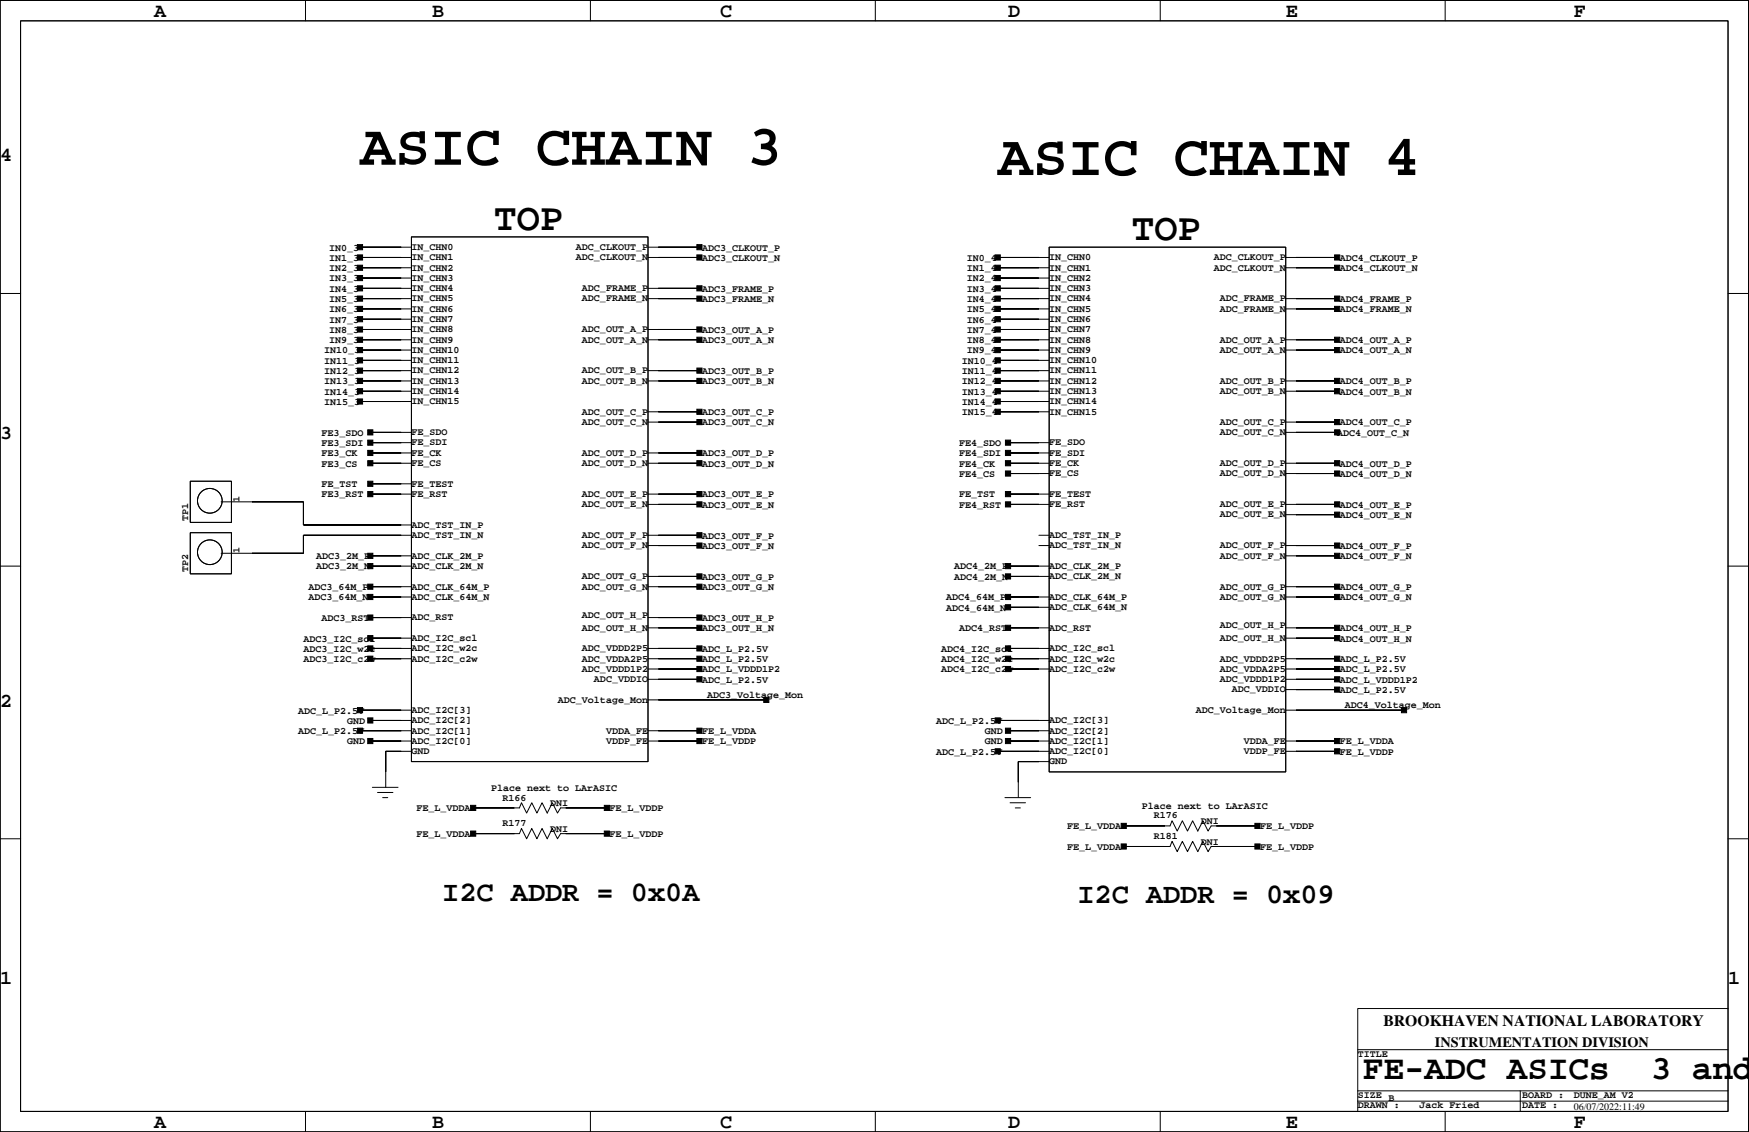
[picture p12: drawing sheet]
<svg xmlns="http://www.w3.org/2000/svg" width="432mm" height="279mm" viewBox="0 0 432 279" stroke-linecap="round" stroke-linejoin="round" font-family="sans-serif">
<defs><g id="words">
<g font-size="14.5">
<text x="88.9" y="40.7">ASIC CHAIN 3</text>
<text x="246.3" y="43.2">ASIC CHAIN 4</text>
</g>
<g font-size="9.5">
<text x="121.9" y="56.8">TOP</text>
<text x="279.3" y="59.3">TOP</text>
</g>
<g font-size="8.5">
<text x="336.5" y="266.3">FE-ADC ASICs</text>
<text x="407.6" y="266.3">3 and</text>
</g>
<g font-size="7.1">
<text x="109.2" y="222.3">I2C ADDR = 0x0A</text>
<text x="266" y="222.9">I2C ADDR = 0x09</text>
</g>
<g font-size="4.9">
<text x="38.1" y="4.3">A</text>
<text x="106.7" y="4.3">B</text>
<text x="177.8" y="4.3">C</text>
<text x="248.9" y="4.3">D</text>
<text x="317.4" y="4.3">E</text>
<text x="388.5" y="4.3">F</text>
<text x="0" y="39.8">4</text>
<text x="0" y="108.4">3</text>
<text x="0" y="174.4">2</text>
<text x="0" y="243">1</text>
<text x="426.6" y="243">1</text>
<text x="38.1" y="278.5">A</text>
<text x="106.7" y="278.5">B</text>
<text x="177.8" y="278.5">C</text>
<text x="248.9" y="278.5">D</text>
<text x="317.4" y="278.5">E</text>
<text x="388.5" y="278.5">F</text>
</g>
<text font-size="3.9" x="341.6" y="253.3">BROOKHAVEN NATIONAL LABORATORY</text>
<text font-size="3.5" x="354.2" y="258.5">INSTRUMENTATION DIVISION</text>
<g font-size="2.5">
<text x="81.3" y="61.8">IN0_3</text>
<text x="81.3" y="64.4">IN1_3</text>
<text x="101.6" y="64.2">IN_CHN1</text>
<text x="101.6" y="61.7">IN_CHN0</text>
<text x="142.2" y="64.2">ADC_CLKOUT_N</text>
<text x="142.2" y="61.7">ADC_CLKOUT_P</text>
<text x="173.3" y="61.8">ADC3_CLKOUT_P</text>
<text x="173.3" y="64.4">ADC3_CLKOUT_N</text>
<text x="238.7" y="64.4">IN0_4</text>
<text x="259" y="64.2">IN_CHN0</text>
<text x="299.6" y="64.2">ADC_CLKOUT_P</text>
<text x="330.8" y="64.4">ADC4_CLKOUT_P</text>
<text x="81.3" y="66.9">IN2_3</text>
<text x="81.3" y="72">IN4_3</text>
<text x="81.3" y="69.5">IN3_3</text>
<text x="101.6" y="71.9">IN_CHN4</text>
<text x="101.6" y="66.8">IN_CHN2</text>
<text x="101.6" y="69.3">IN_CHN3</text>
<text x="143.7" y="71.9">ADC_FRAME_P</text>
<text x="173.3" y="72">ADC3_FRAME_P</text>
<text x="238.7" y="69.5">IN2_4</text>
<text x="238.7" y="66.9">IN1_4</text>
<text x="238.7" y="72">IN3_4</text>
<text x="259" y="69.3">IN_CHN2</text>
<text x="259" y="71.9">IN_CHN3</text>
<text x="259" y="66.8">IN_CHN1</text>
<text x="299.6" y="66.8">ADC_CLKOUT_N</text>
<text x="330.8" y="66.9">ADC4_CLKOUT_N</text>
<text x="81.3" y="77.1">IN6_3</text>
<text x="81.3" y="74.5">IN5_3</text>
<text x="101.6" y="74.4">IN_CHN5</text>
<text x="101.6" y="76.9">IN_CHN6</text>
<text x="143.7" y="74.4">ADC_FRAME_N</text>
<text x="173.3" y="74.5">ADC3_FRAME_N</text>
<text x="238.7" y="77.1">IN5_4</text>
<text x="238.7" y="74.5">IN4_4</text>
<text x="259" y="76.9">IN_CHN5</text>
<text x="259" y="74.4">IN_CHN4</text>
<text x="301.1" y="76.9">ADC_FRAME_N</text>
<text x="301.1" y="74.4">ADC_FRAME_P</text>
<text x="330.8" y="74.5">ADC4_FRAME_P</text>
<text x="330.8" y="77.1">ADC4_FRAME_N</text>
<text x="81.3" y="82.2">IN8_3</text>
<text x="81.3" y="79.6">IN7_3</text>
<text x="101.6" y="79.5">IN_CHN7</text>
<text x="101.6" y="82">IN_CHN8</text>
<text x="143.7" y="82">ADC_OUT_A_P</text>
<text x="173.3" y="82.2">ADC3_OUT_A_P</text>
<text x="238.7" y="79.6">IN6_4</text>
<text x="238.7" y="82.2">IN7_4</text>
<text x="259" y="82">IN_CHN7</text>
<text x="259" y="79.5">IN_CHN6</text>
<text x="80" y="89.8">IN11_3</text>
<text x="80" y="87.2">IN10_3</text>
<text x="81.3" y="84.7">IN9_3</text>
<text x="101.6" y="84.6">IN_CHN9</text>
<text x="101.6" y="89.6">IN_CHN11</text>
<text x="101.6" y="87.1">IN_CHN10</text>
<text x="143.7" y="84.6">ADC_OUT_A_N</text>
<text x="173.3" y="84.7">ADC3_OUT_A_N</text>
<text x="237.4" y="89.8">IN10_4</text>
<text x="238.7" y="87.2">IN9_4</text>
<text x="238.7" y="84.7">IN8_4</text>
<text x="259" y="87.1">IN_CHN9</text>
<text x="259" y="89.6">IN_CHN10</text>
<text x="259" y="84.6">IN_CHN8</text>
<text x="301.1" y="87.1">ADC_OUT_A_N</text>
<text x="301.1" y="84.6">ADC_OUT_A_P</text>
<text x="330.8" y="84.7">ADC4_OUT_A_P</text>
<text x="330.8" y="87.2">ADC4_OUT_A_N</text>
<text x="80" y="94.9">IN13_3</text>
<text x="80" y="92.3">IN12_3</text>
<text x="101.6" y="92.2">IN_CHN12</text>
<text x="101.6" y="94.7">IN_CHN13</text>
<text x="143.7" y="94.7">ADC_OUT_B_N</text>
<text x="143.7" y="92.2">ADC_OUT_B_P</text>
<text x="173.3" y="92.3">ADC3_OUT_B_P</text>
<text x="173.3" y="94.9">ADC3_OUT_B_N</text>
<text x="237.4" y="94.9">IN12_4</text>
<text x="237.4" y="92.3">IN11_4</text>
<text x="259" y="94.7">IN_CHN12</text>
<text x="259" y="92.2">IN_CHN11</text>
<text x="301.1" y="94.7">ADC_OUT_B_P</text>
<text x="330.8" y="94.9">ADC4_OUT_B_P</text>
<text x="80" y="97.4">IN14_3</text>
<text x="80" y="99.9">IN15_3</text>
<text x="101.6" y="99.8">IN_CHN15</text>
<text x="101.6" y="97.3">IN_CHN14</text>
<text x="237.4" y="99.9">IN14_4</text>
<text x="237.4" y="97.4">IN13_4</text>
<text x="259" y="97.3">IN_CHN13</text>
<text x="259" y="99.8">IN_CHN14</text>
<text x="301.1" y="97.3">ADC_OUT_B_N</text>
<text x="330.8" y="97.4">ADC4_OUT_B_N</text>
<text x="79.4" y="107.5">FE3_SDO</text>
<text x="101.6" y="107.4">FE_SDO</text>
<text x="143.7" y="104.9">ADC_OUT_C_N</text>
<text x="143.7" y="102.3">ADC_OUT_C_P</text>
<text x="173.3" y="102.5">ADC3_OUT_C_P</text>
<text x="173.3" y="105">ADC3_OUT_C_N</text>
<text x="237.4" y="102.5">IN15_4</text>
<text x="259" y="102.3">IN_CHN15</text>
<text x="301.1" y="107.4">ADC_OUT_C_N</text>
<text x="301.1" y="104.9">ADC_OUT_C_P</text>
<text x="330.1" y="107.5">ADC4_OUT_C_N</text>
<text x="330.8" y="105">ADC4_OUT_C_P</text>
<text x="79.4" y="110.1">FE3_SDI</text>
<text x="79.4" y="112.6">FE3_CK</text>
<text x="101.6" y="112.5">FE_CK</text>
<text x="101.6" y="110">FE_SDI</text>
<text x="143.7" y="112.5">ADC_OUT_D_P</text>
<text x="173.3" y="112.6">ADC3_OUT_D_P</text>
<text x="236.8" y="110.1">FE4_SDO</text>
<text x="236.8" y="112.6">FE4_SDI</text>
<text x="259" y="112.5">FE_SDI</text>
<text x="259" y="110">FE_SDO</text>
<text x="79.4" y="115.2">FE3_CS</text>
<text x="101.6" y="115">FE_CS</text>
<text x="143.7" y="115">ADC_OUT_D_N</text>
<text x="173.3" y="115.2">ADC3_OUT_D_N</text>
<text x="236.8" y="115.2">FE4_CK</text>
<text x="236.8" y="117.7">FE4_CS</text>
<text x="259" y="117.6">FE_CS</text>
<text x="259" y="115">FE_CK</text>
<text x="301.1" y="117.6">ADC_OUT_D_N</text>
<text x="301.1" y="115">ADC_OUT_D_P</text>
<text x="330.8" y="115.2">ADC4_OUT_D_P</text>
<text x="330.8" y="117.7">ADC4_OUT_D_N</text>
<text x="59.2" y="123.9" transform="rotate(-90 59.2 123.9)">1</text>
<text x="79.4" y="122.8">FE3_RST</text>
<text x="79.4" y="120.2">FE_TST</text>
<text x="101.6" y="122.6">FE_RST</text>
<text x="101.6" y="120.1">FE_TEST</text>
<text x="143.7" y="125.2">ADC_OUT_E_N</text>
<text x="143.7" y="122.6">ADC_OUT_E_P</text>
<text x="173.3" y="122.8">ADC3_OUT_E_P</text>
<text x="173.3" y="125.3">ADC3_OUT_E_N</text>
<text x="236.8" y="125.3">FE4_RST</text>
<text x="236.8" y="122.8">FE_TST</text>
<text x="259" y="125.2">FE_RST</text>
<text x="259" y="122.6">FE_TEST</text>
<text x="301.1" y="125.2">ADC_OUT_E_P</text>
<text x="330.8" y="125.3">ADC4_OUT_E_P</text>
<text x="46.5" y="128.6" transform="rotate(-90 46.5 128.6)">TP1</text>
<text x="101.6" y="130.3">ADC_TST_IN_P</text>
<text x="301.1" y="127.7">ADC_OUT_E_N</text>
<text x="330.8" y="127.9">ADC4_OUT_E_N</text>
<text x="59.2" y="136.6" transform="rotate(-90 59.2 136.6)">1</text>
<text x="101.6" y="137.9">ADC_CLK_2M_P</text>
<text x="101.6" y="132.8">ADC_TST_IN_N</text>
<text x="143.7" y="135.3">ADC_OUT_F_N</text>
<text x="143.7" y="132.8">ADC_OUT_F_P</text>
<text x="173.3" y="132.9">ADC3_OUT_F_P</text>
<text x="173.3" y="135.5">ADC3_OUT_F_N</text>
<text x="259" y="132.8">ADC_TST_IN_P</text>
<text x="259" y="135.3">ADC_TST_IN_N</text>
<text x="301.1" y="137.9">ADC_OUT_F_N</text>
<text x="301.1" y="135.3">ADC_OUT_F_P</text>
<text x="330.8" y="135.5">ADC4_OUT_F_P</text>
<text x="46.5" y="141.3" transform="rotate(-90 46.5 141.3)">TP2</text>
<text x="78.1" y="138">ADC3_2M_P</text>
<text x="78.1" y="140.6">ADC3_2M_N</text>
<text x="101.6" y="140.4">ADC_CLK_2M_N</text>
<text x="143.7" y="143">ADC_OUT_G_P</text>
<text x="173.3" y="143.1">ADC3_OUT_G_P</text>
<text x="235.5" y="140.6">ADC4_2M_P</text>
<text x="235.5" y="143.1">ADC4_2M_N</text>
<text x="259" y="140.4">ADC_CLK_2M_P</text>
<text x="259" y="143">ADC_CLK_2M_N</text>
<text x="330.8" y="138">ADC4_OUT_F_N</text>
<text x="76.2" y="145.6">ADC3_64M_P</text>
<text x="76.2" y="148.2">ADC3_64M_N</text>
<text x="101.6" y="145.5">ADC_CLK_64M_P</text>
<text x="101.6" y="148">ADC_CLK_64M_N</text>
<text x="143.7" y="145.5">ADC_OUT_G_N</text>
<text x="173.3" y="145.6">ADC3_OUT_G_N</text>
<text x="233.6" y="148.2">ADC4_64M_P</text>
<text x="259" y="148">ADC_CLK_64M_P</text>
<text x="301.1" y="148">ADC_OUT_G_N</text>
<text x="301.1" y="145.5">ADC_OUT_G_P</text>
<text x="330.8" y="145.6">ADC4_OUT_G_P</text>
<text x="330.8" y="148.2">ADC4_OUT_G_N</text>
<text x="79.4" y="153.3">ADC3_RST</text>
<text x="101.6" y="153.1">ADC_RST</text>
<text x="143.7" y="155.7">ADC_OUT_H_N</text>
<text x="143.7" y="152.5">ADC_OUT_H_P</text>
<text x="173.3" y="153.3">ADC3_OUT_H_P</text>
<text x="173.3" y="155.8">ADC3_OUT_H_N</text>
<text x="233.6" y="150.7">ADC4_64M_N</text>
<text x="236.8" y="155.8">ADC4_RST</text>
<text x="259" y="155.7">ADC_RST</text>
<text x="259" y="150.6">ADC_CLK_64M_N</text>
<text x="301.1" y="155">ADC_OUT_H_P</text>
<text x="330.8" y="155.8">ADC4_OUT_H_P</text>
<text x="74.9" y="158.3">ADC3_I2C_scl</text>
<text x="74.9" y="160.9">ADC3_I2C_w2c</text>
<text x="101.6" y="158.2">ADC_I2C_scl</text>
<text x="101.6" y="160.7">ADC_I2C_w2c</text>
<text x="143.7" y="160.7">ADC_VDDD2P5</text>
<text x="173.3" y="160.9">ADC_L_P2.5V</text>
<text x="232.4" y="160.9">ADC4_I2C_scl</text>
<text x="259" y="160.7">ADC_I2C_scl</text>
<text x="301.1" y="158.2">ADC_OUT_H_N</text>
<text x="330.8" y="158.3">ADC4_OUT_H_N</text>
<text x="74.9" y="163.4">ADC3_I2C_c2w</text>
<text x="101.6" y="163.3">ADC_I2C_c2w</text>
<text x="143.7" y="163.3">ADC_VDDA2P5</text>
<text x="143.7" y="165.8">ADC_VDDD1P2</text>
<text x="173.3" y="166">ADC_L_VDDD1P2</text>
<text x="173.3" y="163.4">ADC_L_P2.5V</text>
<text x="232.4" y="163.4">ADC4_I2C_w2c</text>
<text x="232.4" y="166">ADC4_I2C_c2w</text>
<text x="259" y="165.8">ADC_I2C_c2w</text>
<text x="259" y="163.3">ADC_I2C_w2c</text>
<text x="301.1" y="165.8">ADC_VDDA2P5</text>
<text x="301.1" y="163.3">ADC_VDDD2P5</text>
<text x="330.8" y="163.4">ADC_L_P2.5V</text>
<text x="330.8" y="166">ADC_L_P2.5V</text>
<text x="137.8" y="173.4">ADC_Voltage_Mon</text>
<text x="146.6" y="168.4">ADC_VDDIO</text>
<text x="173.3" y="168.5">ADC_L_P2.5V</text>
<text x="174.6" y="172.3">ADC3_Voltage_Mon</text>
<text x="301.1" y="168.4">ADC_VDDD1P2</text>
<text x="304.1" y="170.9">ADC_VDDIO</text>
<text x="330.8" y="168.5">ADC_L_VDDD1P2</text>
<text x="330.8" y="171">ADC_L_P2.5V</text>
<text x="73.6" y="176.1">ADC_L_P2.5V</text>
<text x="85.7" y="178.7">GND</text>
<text x="101.6" y="178.5">ADC_I2C[2]</text>
<text x="101.6" y="176">ADC_I2C[3]</text>
<text x="231.1" y="178.7">ADC_L_P2.5V</text>
<text x="259" y="178.5">ADC_I2C[3]</text>
<text x="295.2" y="176">ADC_Voltage_Mon</text>
<text x="332" y="174.8">ADC4_Voltage_Mon</text>
<text x="73.6" y="181.2">ADC_L_P2.5V</text>
<text x="85.7" y="183.7">GND</text>
<text x="101.6" y="181.1">ADC_I2C[1]</text>
<text x="101.6" y="183.6">ADC_I2C[0]</text>
<text x="149.6" y="181.1">VDDA_FE</text>
<text x="149.6" y="183.6">VDDP_FE</text>
<text x="173.3" y="181.2">FE_L_VDDA</text>
<text x="173.3" y="183.7">FE_L_VDDP</text>
<text x="243.1" y="181.2">GND</text>
<text x="243.1" y="183.7">GND</text>
<text x="259" y="181.1">ADC_I2C[2]</text>
<text x="259" y="183.6">ADC_I2C[1]</text>
<text x="307.1" y="183.6">VDDA_FE</text>
<text x="330.8" y="183.7">FE_L_VDDA</text>
<text x="101.6" y="186.1">GND</text>
<text x="231.1" y="186.3">ADC_L_P2.5V</text>
<text x="259" y="186.1">ADC_I2C[0]</text>
<text x="259" y="188.7">GND</text>
<text x="307.1" y="186.1">VDDP_FE</text>
<text x="330.8" y="186.3">FE_L_VDDP</text>
<text x="121.3" y="195.2">Place next to LArASIC</text>
<text x="124.1" y="197.6">R166</text>
<text x="102.8" y="200.2">FE_L_VDDA</text>
<text x="124.1" y="203.9">R177</text>
<text x="135.9" y="199">DNI</text>
<text x="150.5" y="200.2">FE_L_VDDP</text>
<text x="281.9" y="199.6">Place next to LArASIC</text>
<text x="284.8" y="201.9">R176</text>
<text x="296.5" y="203.4">DNI</text>
<text x="102.8" y="206.6">FE_L_VDDA</text>
<text x="135.9" y="205.3">DNI</text>
<text x="150.5" y="206.6">FE_L_VDDP</text>
<text x="263.5" y="204.7">FE_L_VDDA</text>
<text x="263.5" y="209.8">FE_L_VDDA</text>
<text x="284.8" y="207">R181</text>
<text x="296.5" y="208.5">DNI</text>
<text x="311.1" y="204.7">FE_L_VDDP</text>
<text x="311.1" y="209.8">FE_L_VDDP</text>
<text x="335.2" y="260.8">TITLE</text>
<text x="335.2" y="271">SIZE</text>
<text x="335.2" y="273.5">DRAWN :</text>
<text x="342.8" y="271.9">B</text>
<text x="350.4" y="273.5">Jack Fried</text>
<text x="375.8" y="273.5">DATE :</text>
<text x="375.8" y="271">BOARD :</text>
<text x="388.5" y="271">DUNE_AM V2</text>
<text x="388.5" y="273.9">06/07/2022:11:49</text>
</g>
</g></defs>
<g fill="none" stroke="#000" stroke-width=".25">
<path d="M0 .1h431.7v279.3h-431.7zM5.1 5.1h421.5v269.2h-421.5zM75.4 .1v5M145.8 .1v5M216.1 .1v5M286.4 .1v5M356.8 .1v5M101.6 58.5h58.4v129.5h-58.4zM0 72.4h5.1M88.9 61h12.7M88.9 66.1h12.7M88.9 63.5h12.7"/>
<path d="M88.9 76.2h12.7M88.9 73.7h12.7M88.9 71.2h12.7M88.9 68.6h12.7M88.9 78.8h12.7M160 61h12.7M160 63.5h12.7M160 73.7h12.7M160 71.2h12.7M246.3 66.1h12.7M246.3 63.5h12.7M246.3 76.2h12.7"/>
<path d="M246.3 73.7h12.7M246.3 71.2h12.7M246.3 68.6h12.7M246.3 78.8h12.7M259 61h58.4v129.5h-58.4zM317.4 66.1h12.7M317.4 63.5h12.7M317.4 76.2h12.7M317.4 73.7h12.7M426.6 72.4h5.1M88.9 96.6h12.7M88.9 94h12.7"/>
<path d="M88.9 91.5h12.7M88.9 88.9h12.7M88.9 86.4h12.7M88.9 83.9h12.7M88.9 81.3h12.7M88.9 99.1h12.7M160 94h12.7M160 91.5h12.7M160 83.9h12.7M160 81.3h12.7M246.3 96.6h12.7M246.3 94h12.7"/>
<path d="M246.3 91.5h12.7M246.3 88.9h12.7M246.3 86.4h12.7M246.3 83.9h12.7M246.3 81.3h12.7M246.3 99.1h12.7M317.4 96.6h12.7M317.4 94h12.7M317.4 86.4h12.7M317.4 83.9h12.7M47 118.8h10.1v10.1h-10.1zM91.4 106.7h10.2"/>
<path d="M91.4 109.3h10.2M91.4 111.8h10.2M91.4 114.3h10.2M91.4 119.4h10.2M160 111.8h12.7M160 114.3h12.7M160 101.6h12.7M160 104.2h12.7M246.3 101.6h12.7M248.9 109.3h10.1M248.9 111.8h10.1M248.9 114.3h10.1"/>
<path d="M248.9 116.9h10.1M317.4 106.7h12.7M317.4 114.3h12.7M317.4 104.2h12.7M317.4 116.9h12.7M0 139.7h5.1M47 131.5h10.1v10.1h-10.1zM54.6 123.9h20.3v5.7h26.7M91.4 139.7h10.2M91.4 122h10.2M91.4 137.2h10.2M101.6 132.1h-26.7v4.5h-20.3"/>
<path d="M160 122h12.7M160 124.5h12.7M160 132.1h12.7M160 134.7h12.7M248.9 139.7h10.1M248.9 122h10.1M248.9 124.5h10.1M256.5 132.1h2.5M256.5 134.7h2.5M317.4 137.2h12.7M317.4 124.5h12.7M317.4 134.7h12.7"/>
<path d="M317.4 127h12.7M426.6 139.7h5.1M91.4 152.4h10.2M91.4 157.5h10.2M91.4 144.8h10.2M91.4 147.3h10.2M160 152.4h12.7M160 144.8h12.7M160 142.3h12.7M160 155h12.7M248.9 147.3h10.1M248.9 142.3h10.1"/>
<path d="M248.9 155h10.1M248.9 149.9h10.1M317.4 157.5h12.7M317.4 144.8h12.7M317.4 147.3h12.7M317.4 155h12.7M88.9 175.3h12.7M91.4 160h10.2M91.4 162.6h10.2M91.4 177.8h10.2M160 160h12.7M160 162.6h12.7"/>
<path d="M160 165.1h12.7M160 167.7h12.7M160 172.7h29.2M246.3 177.8h12.7M248.9 160h10.1M248.9 162.6h10.1M248.9 165.1h10.1M317.4 162.6h12.7M317.4 165.1h12.7M317.4 167.7h12.7M317.4 170.2h12.7M317.4 175.3h29.2"/>
<path d="M88.9 180.4h12.7M91.4 182.9h10.2M91.9 194.3h6.4M93.2 195.6h3.8M94.5 196.9h1.2M101.6 185.4h-6.4v8.9M116.8 199.4h11.4l.5-1.3 1.3 2.6 1.3-2.6 1.3 2.6 1.2-2.6 1.3 2.6 1.3-2.6 1.2 2.6 .8-1.3h11.4M160 180.4h12.7M160 182.9h12.7M246.3 185.4h12.7M248.1 196.9h6.4M248.9 180.4h10.1"/>
<path d="M248.9 182.9h10.1M249.4 198.1h3.8M250.6 199.4h1.3M259 188h-7.6v8.9M317.4 185.4h12.7M317.4 182.9h12.7M0 207h5.1M116.8 205.8h11.4l.5-1.3 1.3 2.5 1.3-2.5 1.3 2.5 1.2-2.5 1.3 2.5 1.3-2.5 1.2 2.5 .8-1.2h11.4M277.4 203.9h11.5l.5-1.3 1.2 2.5 1.3-2.5 1.3 2.5 1.2-2.5 1.3 2.5 1.3-2.5 1.3 2.5 .7-1.2h11.4M277.4 208.9h11.5l.5-1.2 1.2 2.5 1.3-2.5 1.3 2.5 1.2-2.5 1.3 2.5 1.3-2.5 1.3 2.5 .7-1.3h11.4M426.6 207h5.1M335.2 259.1h91.4"/>
<path d="M426.6 248.9h-91.4v25.4M75.4 274.3v5.1M145.8 274.3v5.1M216.1 274.3v5.1M286.4 274.3v5.1M335.2 269.2h91.4M335.2 271.8h91.4M356.8 274.3v5.1M375.3 269.2v5.1"/>
<circle cx="51.8" cy="136.3" r="3"/>
<circle cx="51.8" cy="123.6" r="3"/>
</g>
<g fill="#000" stroke="#000" stroke-width=".25">
<path d="M88.2 60.4h1.3v1.2h-1.3z" fill-rule="evenodd"/>
<path d="M88.2 65.5h1.3v1.2h-1.3z" fill-rule="evenodd"/>
<path d="M88.2 62.9h1.3v1.3h-1.3z" fill-rule="evenodd"/>
<path d="M88.2 75.6h1.3v1.3h-1.3z" fill-rule="evenodd"/>
<path d="M88.2 73.1h1.3v1.2h-1.3z" fill-rule="evenodd"/>
<path d="M88.2 70.5h1.3v1.3h-1.3z" fill-rule="evenodd"/>
<path d="M88.2 68h1.3v1.3h-1.3z" fill-rule="evenodd"/>
<path d="M88.2 78.2h1.3v1.2h-1.3z" fill-rule="evenodd"/>
<path d="M88.9 61h10.1z" fill-rule="evenodd"/>
<path d="M88.9 66.1h10.1z" fill-rule="evenodd"/>
<path d="M88.9 63.5h10.1z" fill-rule="evenodd"/>
<path d="M88.9 76.2h10.1z" fill-rule="evenodd"/>
<path d="M88.9 73.7h10.1z" fill-rule="evenodd"/>
<path d="M88.9 71.2h10.1z" fill-rule="evenodd"/>
<path d="M88.9 68.6h10.1z" fill-rule="evenodd"/>
<path d="M88.9 78.8h10.1z" fill-rule="evenodd"/>
<path d="M172 60.4h1.3v1.2h-1.3z" fill-rule="evenodd"/>
<path d="M172 62.9h1.3v1.3h-1.3z" fill-rule="evenodd"/>
<path d="M172 70.5h1.3v1.3h-1.3z" fill-rule="evenodd"/>
<path d="M172 73.1h1.3v1.2h-1.3z" fill-rule="evenodd"/>
<path d="M162.5 61h10.2z" fill-rule="evenodd"/>
<path d="M162.5 63.5h10.2z" fill-rule="evenodd"/>
<path d="M162.5 71.2h10.2z" fill-rule="evenodd"/>
<path d="M162.5 73.7h10.2z" fill-rule="evenodd"/>
<path d="M245.7 62.9h1.3v1.3h-1.3z" fill-rule="evenodd"/>
<path d="M245.7 68h1.3v1.3h-1.3z" fill-rule="evenodd"/>
<path d="M245.7 65.5h1.3v1.2h-1.3z" fill-rule="evenodd"/>
<path d="M245.7 78.2h1.3v1.2h-1.3z" fill-rule="evenodd"/>
<path d="M245.7 75.6h1.3v1.3h-1.3z" fill-rule="evenodd"/>
<path d="M245.7 73.1h1.3v1.2h-1.3z" fill-rule="evenodd"/>
<path d="M245.7 70.5h1.3v1.3h-1.3z" fill-rule="evenodd"/>
<path d="M246.3 63.5h10.2z" fill-rule="evenodd"/>
<path d="M246.3 68.6h10.2z" fill-rule="evenodd"/>
<path d="M246.3 66.1h10.2z" fill-rule="evenodd"/>
<path d="M246.3 78.8h10.2z" fill-rule="evenodd"/>
<path d="M246.3 76.2h10.2z" fill-rule="evenodd"/>
<path d="M246.3 73.7h10.2z" fill-rule="evenodd"/>
<path d="M246.3 71.2h10.2z" fill-rule="evenodd"/>
<path d="M329.5 62.9h1.3v1.3h-1.3z" fill-rule="evenodd"/>
<path d="M329.5 65.5h1.3v1.2h-1.3z" fill-rule="evenodd"/>
<path d="M329.5 73.1h1.3v1.2h-1.3z" fill-rule="evenodd"/>
<path d="M329.5 75.6h1.3v1.3h-1.3z" fill-rule="evenodd"/>
<path d="M320 63.5h10.1z" fill-rule="evenodd"/>
<path d="M320 66.1h10.1z" fill-rule="evenodd"/>
<path d="M320 73.7h10.1z" fill-rule="evenodd"/>
<path d="M320 76.2h10.1z" fill-rule="evenodd"/>
<path d="M88.2 95.9h1.3v1.3h-1.3z" fill-rule="evenodd"/>
<path d="M88.2 93.4h1.3v1.3h-1.3z" fill-rule="evenodd"/>
<path d="M88.2 90.8h1.3v1.3h-1.3z" fill-rule="evenodd"/>
<path d="M88.2 88.3h1.3v1.3h-1.3z" fill-rule="evenodd"/>
<path d="M88.2 85.8h1.3v1.2h-1.3z" fill-rule="evenodd"/>
<path d="M88.2 83.2h1.3v1.3h-1.3z" fill-rule="evenodd"/>
<path d="M88.2 80.7h1.3v1.3h-1.3z" fill-rule="evenodd"/>
<path d="M88.2 98.5h1.3v1.2h-1.3z" fill-rule="evenodd"/>
<path d="M88.9 96.6h10.1z" fill-rule="evenodd"/>
<path d="M88.9 94h10.1z" fill-rule="evenodd"/>
<path d="M88.9 91.5h10.1z" fill-rule="evenodd"/>
<path d="M88.9 88.9h10.1z" fill-rule="evenodd"/>
<path d="M88.9 86.4h10.1z" fill-rule="evenodd"/>
<path d="M88.9 83.9h10.1z" fill-rule="evenodd"/>
<path d="M88.9 81.3h10.1z" fill-rule="evenodd"/>
<path d="M88.9 99.1h10.1z" fill-rule="evenodd"/>
<path d="M172 80.7h1.3v1.3h-1.3z" fill-rule="evenodd"/>
<path d="M172 83.2h1.3v1.3h-1.3z" fill-rule="evenodd"/>
<path d="M172 90.8h1.3v1.3h-1.3z" fill-rule="evenodd"/>
<path d="M172 93.4h1.3v1.3h-1.3z" fill-rule="evenodd"/>
<path d="M162.5 81.3h10.2z" fill-rule="evenodd"/>
<path d="M162.5 83.9h10.2z" fill-rule="evenodd"/>
<path d="M162.5 91.5h10.2z" fill-rule="evenodd"/>
<path d="M162.5 94h10.2z" fill-rule="evenodd"/>
<path d="M245.7 98.5h1.3v1.2h-1.3z" fill-rule="evenodd"/>
<path d="M245.7 95.9h1.3v1.3h-1.3z" fill-rule="evenodd"/>
<path d="M245.7 93.4h1.3v1.3h-1.3z" fill-rule="evenodd"/>
<path d="M245.7 90.8h1.3v1.3h-1.3z" fill-rule="evenodd"/>
<path d="M245.7 88.3h1.3v1.3h-1.3z" fill-rule="evenodd"/>
<path d="M245.7 85.8h1.3v1.2h-1.3z" fill-rule="evenodd"/>
<path d="M245.7 83.2h1.3v1.3h-1.3z" fill-rule="evenodd"/>
<path d="M245.7 80.7h1.3v1.3h-1.3z" fill-rule="evenodd"/>
<path d="M246.3 99.1h10.2z" fill-rule="evenodd"/>
<path d="M246.3 96.6h10.2z" fill-rule="evenodd"/>
<path d="M246.3 94h10.2z" fill-rule="evenodd"/>
<path d="M246.3 91.5h10.2z" fill-rule="evenodd"/>
<path d="M246.3 88.9h10.2z" fill-rule="evenodd"/>
<path d="M246.3 86.4h10.2z" fill-rule="evenodd"/>
<path d="M246.3 83.9h10.2z" fill-rule="evenodd"/>
<path d="M246.3 81.3h10.2z" fill-rule="evenodd"/>
<path d="M329.5 83.2h1.3v1.3h-1.3z" fill-rule="evenodd"/>
<path d="M329.5 85.8h1.3v1.2h-1.3z" fill-rule="evenodd"/>
<path d="M329.5 93.4h1.3v1.3h-1.3z" fill-rule="evenodd"/>
<path d="M329.5 95.9h1.3v1.3h-1.3z" fill-rule="evenodd"/>
<path d="M320 83.9h10.1z" fill-rule="evenodd"/>
<path d="M320 86.4h10.1z" fill-rule="evenodd"/>
<path d="M320 94h10.1z" fill-rule="evenodd"/>
<path d="M320 96.6h10.1z" fill-rule="evenodd"/>
<path d="M90.8 106.1h1.3v1.3h-1.3z" fill-rule="evenodd"/>
<path d="M90.8 108.6h1.3v1.3h-1.3z" fill-rule="evenodd"/>
<path d="M90.8 111.2h1.3v1.2h-1.3z" fill-rule="evenodd"/>
<path d="M90.8 113.7h1.3v1.3h-1.3z" fill-rule="evenodd"/>
<path d="M91.4 106.7h7.6z" fill-rule="evenodd"/>
<path d="M91.4 109.3h7.6z" fill-rule="evenodd"/>
<path d="M91.4 111.8h7.6z" fill-rule="evenodd"/>
<path d="M91.4 114.3h7.6z" fill-rule="evenodd"/>
<path d="M91.4 119.4h7.6z" fill-rule="evenodd"/>
<path d="M172 101h1.3v1.3h-1.3z" fill-rule="evenodd"/>
<path d="M172 103.5h1.3v1.3h-1.3z" fill-rule="evenodd"/>
<path d="M172 111.2h1.3v1.2h-1.3z" fill-rule="evenodd"/>
<path d="M172 113.7h1.3v1.3h-1.3z" fill-rule="evenodd"/>
<path d="M162.5 101.6h10.2z" fill-rule="evenodd"/>
<path d="M162.5 104.2h10.2z" fill-rule="evenodd"/>
<path d="M162.5 111.8h10.2z" fill-rule="evenodd"/>
<path d="M162.5 114.3h10.2z" fill-rule="evenodd"/>
<path d="M245.7 101h1.3v1.3h-1.3z" fill-rule="evenodd"/>
<path d="M248.2 108.6h1.3v1.3h-1.3z" fill-rule="evenodd"/>
<path d="M248.2 111.2h1.3v1.2h-1.3z" fill-rule="evenodd"/>
<path d="M248.2 113.7h1.3v1.3h-1.3z" fill-rule="evenodd"/>
<path d="M248.2 116.2h1.3v1.3h-1.3z" fill-rule="evenodd"/>
<path d="M248.9 109.3h7.6z" fill-rule="evenodd"/>
<path d="M248.9 111.8h7.6z" fill-rule="evenodd"/>
<path d="M248.9 114.3h7.6z" fill-rule="evenodd"/>
<path d="M248.9 116.9h7.6z" fill-rule="evenodd"/>
<path d="M246.3 101.6h10.2z" fill-rule="evenodd"/>
<path d="M329.5 103.5h1.3v1.3h-1.3z" fill-rule="evenodd"/>
<path d="M329.5 106.1h1.3v1.3h-1.3z" fill-rule="evenodd"/>
<path d="M329.5 113.7h1.3v1.3h-1.3z" fill-rule="evenodd"/>
<path d="M329.5 116.2h1.3v1.3h-1.3z" fill-rule="evenodd"/>
<path d="M320 104.2h10.1z" fill-rule="evenodd"/>
<path d="M320 106.7h10.1z" fill-rule="evenodd"/>
<path d="M320 114.3h10.1z" fill-rule="evenodd"/>
<path d="M320 116.9h10.1z" fill-rule="evenodd"/>
<path d="M74.9 123.9v5.7z" fill-rule="evenodd"/>
<path d="M62.2 123.9h12.7z" fill-rule="evenodd"/>
<path d="M74.9 132.1v4.5z" fill-rule="evenodd"/>
<path d="M62.2 136.6h12.7z" fill-rule="evenodd"/>
<path d="M90.8 121.3h1.3v1.3h-1.3z" fill-rule="evenodd"/>
<path d="M90.8 118.8h1.3v1.3h-1.3z" fill-rule="evenodd"/>
<path d="M90.8 136.6h1.3v1.2h-1.3z" fill-rule="evenodd"/>
<path d="M91.4 122h7.6z" fill-rule="evenodd"/>
<path d="M91.4 137.2h7.6z" fill-rule="evenodd"/>
<path d="M91.4 139.7h7.6z" fill-rule="evenodd"/>
<path d="M74.9 129.6h24.1z" fill-rule="evenodd"/>
<path d="M74.9 132.1h24.1z" fill-rule="evenodd"/>
<path d="M172 121.3h1.3v1.3h-1.3z" fill-rule="evenodd"/>
<path d="M172 123.9h1.3v1.2h-1.3z" fill-rule="evenodd"/>
<path d="M172 131.5h1.3v1.2h-1.3z" fill-rule="evenodd"/>
<path d="M172 134h1.3v1.3h-1.3z" fill-rule="evenodd"/>
<path d="M162.5 122h10.2z" fill-rule="evenodd"/>
<path d="M162.5 124.5h10.2z" fill-rule="evenodd"/>
<path d="M162.5 132.1h10.2z" fill-rule="evenodd"/>
<path d="M162.5 134.7h10.2z" fill-rule="evenodd"/>
<path d="M248.2 123.9h1.3v1.2h-1.3z" fill-rule="evenodd"/>
<path d="M248.2 121.3h1.3v1.3h-1.3z" fill-rule="evenodd"/>
<path d="M248.9 124.5h7.6z" fill-rule="evenodd"/>
<path d="M248.9 122h7.6z" fill-rule="evenodd"/>
<path d="M248.9 139.7h7.6z" fill-rule="evenodd"/>
<path d="M329.5 123.9h1.3v1.2h-1.3z" fill-rule="evenodd"/>
<path d="M329.5 126.4h1.3v1.3h-1.3z" fill-rule="evenodd"/>
<path d="M329.5 134h1.3v1.3h-1.3z" fill-rule="evenodd"/>
<path d="M329.5 136.6h1.3v1.2h-1.3z" fill-rule="evenodd"/>
<path d="M320 124.5h10.1z" fill-rule="evenodd"/>
<path d="M320 127h10.1z" fill-rule="evenodd"/>
<path d="M320 134.7h10.1z" fill-rule="evenodd"/>
<path d="M320 137.2h10.1z" fill-rule="evenodd"/>
<path d="M90.8 151.8h1.3v1.3h-1.3z" fill-rule="evenodd"/>
<path d="M90.8 156.9h1.3v1.2h-1.3z" fill-rule="evenodd"/>
<path d="M90.8 139.1h1.3v1.3h-1.3z" fill-rule="evenodd"/>
<path d="M90.8 144.2h1.3v1.2h-1.3z" fill-rule="evenodd"/>
<path d="M90.8 146.7h1.3v1.3h-1.3z" fill-rule="evenodd"/>
<path d="M91.4 152.4h7.6z" fill-rule="evenodd"/>
<path d="M91.4 157.5h7.6z" fill-rule="evenodd"/>
<path d="M91.4 144.8h7.6z" fill-rule="evenodd"/>
<path d="M91.4 147.3h7.6z" fill-rule="evenodd"/>
<path d="M172 141.6h1.3v1.3h-1.3z" fill-rule="evenodd"/>
<path d="M172 144.2h1.3v1.2h-1.3z" fill-rule="evenodd"/>
<path d="M172 151.8h1.3v1.3h-1.3z" fill-rule="evenodd"/>
<path d="M172 154.3h1.3v1.3h-1.3z" fill-rule="evenodd"/>
<path d="M162.5 142.3h10.2z" fill-rule="evenodd"/>
<path d="M162.5 144.8h10.2z" fill-rule="evenodd"/>
<path d="M162.5 152.4h10.2z" fill-rule="evenodd"/>
<path d="M162.5 155h10.2z" fill-rule="evenodd"/>
<path d="M248.2 154.3h1.3v1.3h-1.3z" fill-rule="evenodd"/>
<path d="M248.2 139.1h1.3v1.3h-1.3z" fill-rule="evenodd"/>
<path d="M248.2 141.6h1.3v1.3h-1.3z" fill-rule="evenodd"/>
<path d="M248.2 146.7h1.3v1.3h-1.3z" fill-rule="evenodd"/>
<path d="M248.2 149.3h1.3v1.2h-1.3z" fill-rule="evenodd"/>
<path d="M248.9 155h7.6z" fill-rule="evenodd"/>
<path d="M248.9 142.3h7.6z" fill-rule="evenodd"/>
<path d="M248.9 147.3h7.6z" fill-rule="evenodd"/>
<path d="M248.9 149.9h7.6z" fill-rule="evenodd"/>
<path d="M329.5 144.2h1.3v1.2h-1.3z" fill-rule="evenodd"/>
<path d="M329.5 146.7h1.3v1.3h-1.3z" fill-rule="evenodd"/>
<path d="M329.5 154.3h1.3v1.3h-1.3z" fill-rule="evenodd"/>
<path d="M329.5 156.9h1.3v1.2h-1.3z" fill-rule="evenodd"/>
<path d="M320 144.8h10.1z" fill-rule="evenodd"/>
<path d="M320 147.3h10.1z" fill-rule="evenodd"/>
<path d="M320 155h10.1z" fill-rule="evenodd"/>
<path d="M320 157.5h10.1z" fill-rule="evenodd"/>
<path d="M88.2 174.6h1.3v1.3h-1.3z" fill-rule="evenodd"/>
<path d="M90.8 159.4h1.3v1.3h-1.3z" fill-rule="evenodd"/>
<path d="M90.8 162h1.3v1.2h-1.3z" fill-rule="evenodd"/>
<path d="M90.8 177.2h1.3v1.3h-1.3z" fill-rule="evenodd"/>
<path d="M91.4 160h7.6z" fill-rule="evenodd"/>
<path d="M91.4 162.6h7.6z" fill-rule="evenodd"/>
<path d="M88.9 175.3h10.1z" fill-rule="evenodd"/>
<path d="M91.4 177.8h7.6z" fill-rule="evenodd"/>
<path d="M172 164.5h1.3v1.3h-1.3z" fill-rule="evenodd"/>
<path d="M172 159.4h1.3v1.3h-1.3z" fill-rule="evenodd"/>
<path d="M172 162h1.3v1.2h-1.3z" fill-rule="evenodd"/>
<path d="M172 167h1.3v1.3h-1.3z" fill-rule="evenodd"/>
<path d="M162.5 165.1h10.2z" fill-rule="evenodd"/>
<path d="M162.5 160h10.2z" fill-rule="evenodd"/>
<path d="M162.5 162.6h10.2z" fill-rule="evenodd"/>
<path d="M162.5 167.7h10.2z" fill-rule="evenodd"/>
<path d="M188.6 172.1h1.2v1.3h-1.2z" fill-rule="evenodd"/>
<path d="M162.5 172.7h26.7z" fill-rule="evenodd"/>
<path d="M245.7 177.2h1.3v1.3h-1.3z" fill-rule="evenodd"/>
<path d="M248.2 159.4h1.3v1.3h-1.3z" fill-rule="evenodd"/>
<path d="M248.2 162h1.3v1.2h-1.3z" fill-rule="evenodd"/>
<path d="M248.2 164.5h1.3v1.3h-1.3z" fill-rule="evenodd"/>
<path d="M248.9 160h7.6z" fill-rule="evenodd"/>
<path d="M248.9 162.6h7.6z" fill-rule="evenodd"/>
<path d="M248.9 165.1h7.6z" fill-rule="evenodd"/>
<path d="M246.3 177.8h10.2z" fill-rule="evenodd"/>
<path d="M329.5 167h1.3v1.3h-1.3z" fill-rule="evenodd"/>
<path d="M329.5 162h1.3v1.2h-1.3z" fill-rule="evenodd"/>
<path d="M329.5 164.5h1.3v1.3h-1.3z" fill-rule="evenodd"/>
<path d="M329.5 169.6h1.3v1.2h-1.3z" fill-rule="evenodd"/>
<path d="M320 167.7h10.1z" fill-rule="evenodd"/>
<path d="M320 162.6h10.1z" fill-rule="evenodd"/>
<path d="M320 165.1h10.1z" fill-rule="evenodd"/>
<path d="M320 170.2h10.1z" fill-rule="evenodd"/>
<path d="M346 174.6h1.3v1.3h-1.3z" fill-rule="evenodd"/>
<path d="M320 175.3h26.6z" fill-rule="evenodd"/>
<path d="M88.2 179.7h1.3v1.3h-1.3z" fill-rule="evenodd"/>
<path d="M90.8 182.3h1.3v1.2h-1.3z" fill-rule="evenodd"/>
<path d="M95.2 185.4v5.1z" fill-rule="evenodd"/>
<path d="M95.2 185.4h3.8z" fill-rule="evenodd"/>
<path d="M91.4 182.9h7.6z" fill-rule="evenodd"/>
<path d="M88.9 180.4h10.1z" fill-rule="evenodd"/>
<path d="M116.8 199.4h10.2z" fill-rule="evenodd"/>
<path d="M139.7 199.4h10.1z" fill-rule="evenodd"/>
<path d="M172 179.7h1.3v1.3h-1.3z" fill-rule="evenodd"/>
<path d="M172 182.3h1.3v1.2h-1.3z" fill-rule="evenodd"/>
<path d="M162.5 180.4h10.2z" fill-rule="evenodd"/>
<path d="M162.5 182.9h10.2z" fill-rule="evenodd"/>
<path d="M245.7 184.8h1.3v1.3h-1.3z" fill-rule="evenodd"/>
<path d="M248.2 179.7h1.3v1.3h-1.3z" fill-rule="evenodd"/>
<path d="M248.2 182.3h1.3v1.2h-1.3z" fill-rule="evenodd"/>
<path d="M251.4 188v5.1z" fill-rule="evenodd"/>
<path d="M251.4 188h5.1z" fill-rule="evenodd"/>
<path d="M246.3 185.4h10.2z" fill-rule="evenodd"/>
<path d="M248.9 180.4h7.6z" fill-rule="evenodd"/>
<path d="M248.9 182.9h7.6z" fill-rule="evenodd"/>
<path d="M329.5 182.3h1.3v1.2h-1.3z" fill-rule="evenodd"/>
<path d="M329.5 184.8h1.3v1.3h-1.3z" fill-rule="evenodd"/>
<path d="M320 182.9h10.1z" fill-rule="evenodd"/>
<path d="M320 185.4h10.1z" fill-rule="evenodd"/>
<path d="M116.2 198.8h1.2v1.2h-1.2z" fill-rule="evenodd"/>
<path d="M116.2 205.1h1.2v1.3h-1.2z" fill-rule="evenodd"/>
<path d="M116.8 205.8h10.2z" fill-rule="evenodd"/>
<path d="M149.2 198.8h1.3v1.2h-1.3z" fill-rule="evenodd"/>
<path d="M149.2 205.1h1.3v1.3h-1.3z" fill-rule="evenodd"/>
<path d="M139.7 205.8h10.1z" fill-rule="evenodd"/>
<path d="M276.8 203.2h1.3v1.3h-1.3z" fill-rule="evenodd"/>
<path d="M276.8 208.3h1.3v1.3h-1.3z" fill-rule="evenodd"/>
<path d="M277.4 203.9h10.2z" fill-rule="evenodd"/>
<path d="M277.4 208.9h10.2z" fill-rule="evenodd"/>
<path d="M309.8 203.2h1.3v1.3h-1.3z" fill-rule="evenodd"/>
<path d="M309.8 208.3h1.3v1.3h-1.3z" fill-rule="evenodd"/>
<path d="M300.3 203.9h10.1z" fill-rule="evenodd"/>
<path d="M300.3 208.9h10.1z" fill-rule="evenodd"/>
</g>
<use href="#words"/>
</svg>
